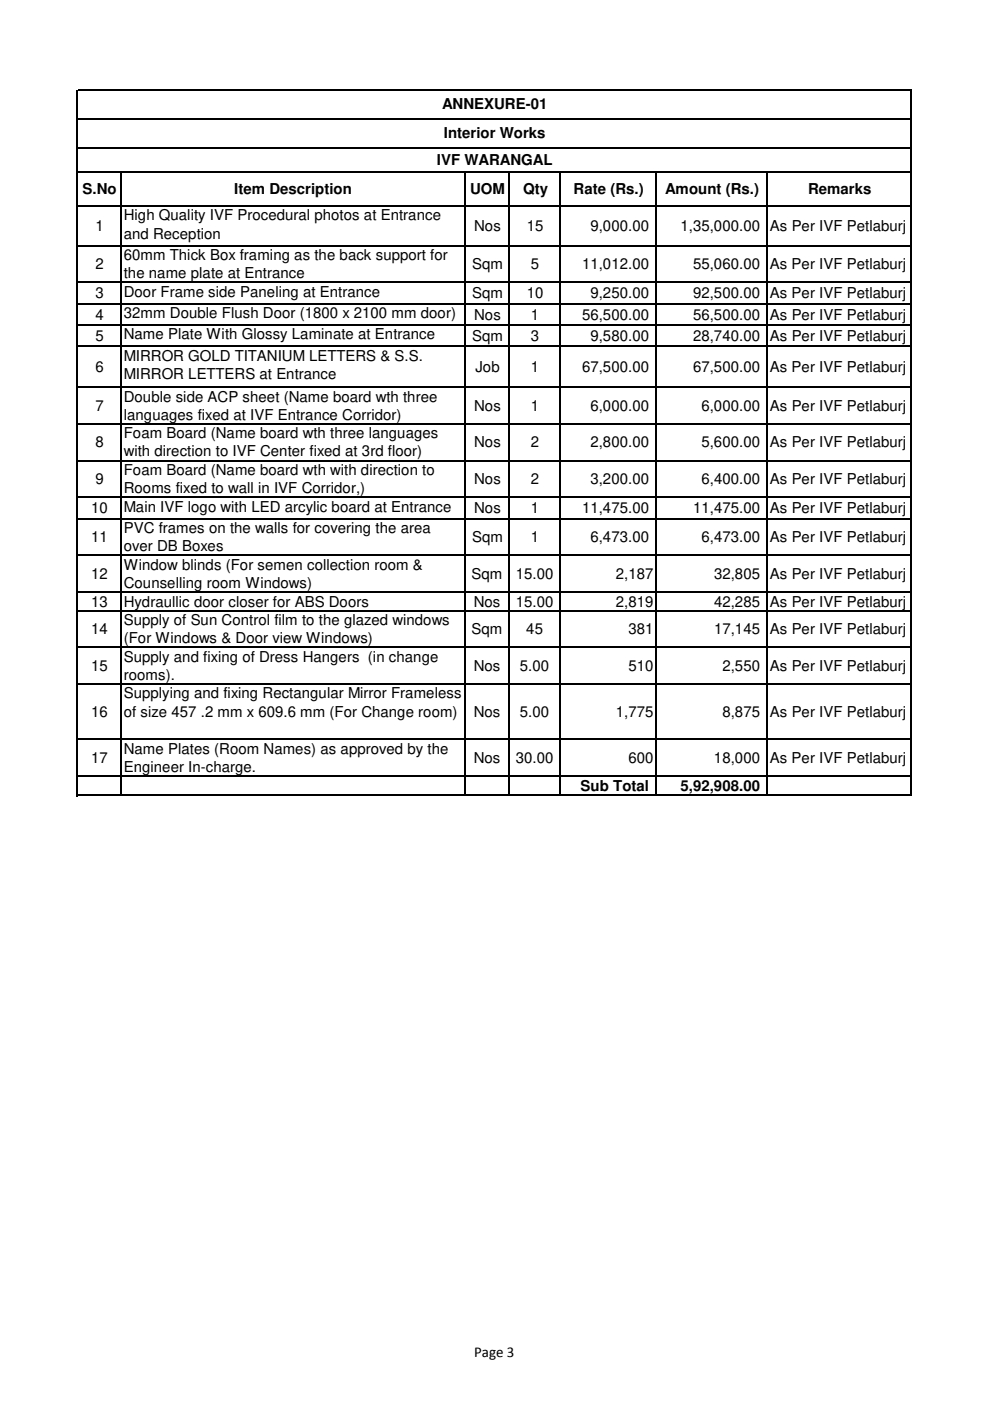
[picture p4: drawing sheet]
<svg xmlns="http://www.w3.org/2000/svg" width="210mm" height="297mm" viewBox="0 0 210 297" stroke-linecap="round" stroke-linejoin="round" font-family="sans-serif">
<defs><g id="words">
<g font-size="3.2">
<text x="93.7" y="23.2">ANNEXURE-01</text>
<text x="94.1" y="29.3">Interior Works</text>
<text x="92.6" y="34.9">IVF WARANGAL</text>
<text x="17.5" y="41.2">S.No</text>
<text x="49.7" y="41.2">Item Description</text>
<text x="99.7" y="41.2">UOM</text>
<text x="110.9" y="41.2">Qty</text>
<text x="121.6" y="41.2">Rate (Rs.)</text>
<text x="141" y="41.2">Amount (Rs.)</text>
<text x="171.3" y="41.2">Remarks</text>
<text x="26.2" y="46.7">High Quality IVF Procedural photos at Entrance</text>
<text x="20.2" y="49">1</text>
<text x="26.2" y="50.6">and Reception</text>
<text x="100.5" y="49">Nos</text>
<text x="111.7" y="49">15</text>
<text x="125.2" y="49">9,000.00</text>
<text x="144.3" y="49">1,35,000.00</text>
<text x="163.2" y="49">As Per IVF Petlaburj</text>
<text x="20.2" y="57.1">2</text>
<text x="26.2" y="55.1">60mm Thick Box framing as the back support for</text>
<text x="26.2" y="59">the name plate at Entrance</text>
<text x="100.1" y="57.1">Sqm</text>
<text x="112.6" y="57.1">5</text>
<text x="123.4" y="57.1">11,012.00</text>
<text x="146.9" y="57.1">55,060.00</text>
<text x="163.2" y="57.1">As Per IVF Petlaburj</text>
<text x="20.2" y="63.2">3</text>
<text x="26.2" y="62.9">Door Frame side Paneling at Entrance</text>
<text x="100.1" y="63.2">Sqm</text>
<text x="111.7" y="63.2">10</text>
<text x="125.2" y="63.2">9,250.00</text>
<text x="146.9" y="63.2">92,500.00</text>
<text x="163.2" y="63.2">As Per IVF Petlaburj</text>
<text x="20.2" y="67.8">4</text>
<text x="26.2" y="67.4">32mm Double Flush Door (1800 x 2100 mm door)</text>
<text x="26.2" y="72">Name Plate With Glossy Laminate at Entrance</text>
<text x="26.2" y="71.3">at Entrance</text>
<text x="100.5" y="67.8">Nos</text>
<text x="112.6" y="67.8">1</text>
<text x="123.4" y="67.8">56,500.00</text>
<text x="146.9" y="67.8">56,500.00</text>
<text x="163.2" y="67.8">As Per IVF Petlaburj</text>
<text x="20.2" y="72.3">5</text>
<text x="26.2" y="76.5">MIRROR GOLD TITANIUM LETTERS &amp; S.S.</text>
<text x="100.1" y="72.3">Sqm</text>
<text x="112.6" y="72.3">3</text>
<text x="125.2" y="72.3">9,580.00</text>
<text x="146.9" y="72.3">28,740.00</text>
<text x="163.2" y="72.3">As Per IVF Petlaburj</text>
<text x="20.2" y="78.9">6</text>
<text x="26.2" y="80.3">MIRROR LETTERS at Entrance</text>
<text x="100.8" y="78.9">Job</text>
<text x="112.6" y="78.9">1</text>
<text x="123.4" y="78.9">67,500.00</text>
<text x="146.9" y="78.9">67,500.00</text>
<text x="163.2" y="78.9">As Per IVF Petlaburj</text>
<text x="20.2" y="87.1">7</text>
<text x="26.2" y="85.1">Double side ACP sheet (Name board wth three</text>
<text x="26.2" y="89">languages fixed at IVF Entrance Corridor)</text>
<text x="100.5" y="87.1">Nos</text>
<text x="112.6" y="87.1">1</text>
<text x="125.2" y="87.1">6,000.00</text>
<text x="148.7" y="87.1">6,000.00</text>
<text x="163.2" y="87.1">As Per IVF Petlaburj</text>
<text x="20.2" y="94.9">8</text>
<text x="26.2" y="92.9">Foam Board (Name board wth three languages</text>
<text x="100.5" y="94.9">Nos</text>
<text x="112.6" y="94.9">2</text>
<text x="125.2" y="94.9">2,800.00</text>
<text x="148.7" y="94.9">5,600.00</text>
<text x="163.2" y="94.9">As Per IVF Petlaburj</text>
<text x="26.2" y="96.8">with direction to IVF Center fixed at 3rd floor)</text>
<text x="26.2" y="100.7">Foam Board (Name board wth with direction to</text>
<text x="20.2" y="102.7">9</text>
<text x="26.2" y="104.6">Rooms fixed to wall in IVF Corridor,)</text>
<text x="100.5" y="102.7">Nos</text>
<text x="112.6" y="102.7">2</text>
<text x="125.2" y="102.7">3,200.00</text>
<text x="148.7" y="102.7">6,400.00</text>
<text x="163.2" y="102.7">As Per IVF Petlaburj</text>
<text x="19.3" y="108.8">10</text>
<text x="26.2" y="108.5">Main IVF logo with LED arcylic board at Entrance</text>
<text x="26.2" y="113">PVC frames on the walls for covering the area</text>
<text x="100.5" y="108.8">Nos</text>
<text x="112.6" y="108.8">1</text>
<text x="123.4" y="108.8">11,475.00</text>
<text x="146.9" y="108.8">11,475.00</text>
<text x="163.2" y="108.8">As Per IVF Petlaburj</text>
<text x="19.3" y="115">11</text>
<text x="26.2" y="116.9">over DB Boxes</text>
<text x="100.1" y="115">Sqm</text>
<text x="112.6" y="115">1</text>
<text x="125.2" y="115">6,473.00</text>
<text x="148.7" y="115">6,473.00</text>
<text x="163.2" y="115">As Per IVF Petlaburj</text>
<text x="19.3" y="122.8">12</text>
<text x="26.2" y="120.8">Window blinds (For semen collection room &amp;</text>
<text x="26.2" y="124.7">Counselling room Windows)</text>
<text x="100" y="122.8">Sqm</text>
<text x="109.3" y="122.8">15.00</text>
<text x="130.6" y="122.8">2,187</text>
<text x="151.4" y="122.8">32,805</text>
<text x="163.2" y="122.8">As Per IVF Petlaburj</text>
<text x="19.3" y="128.6">13</text>
<text x="26.2" y="128.6">Hydraullic door closer for ABS Doors</text>
<text x="100.5" y="128.6">Nos</text>
<text x="109.3" y="128.6">15.00</text>
<text x="130.6" y="128.6">2,819</text>
<text x="151.4" y="128.6">42,285</text>
<text x="163.2" y="128.6">As Per IVF Petlaburj</text>
<text x="19.3" y="134.5">14</text>
<text x="26.2" y="132.5">Supply of Sun Control film to the glazed windows</text>
<text x="26.2" y="136.4">(For Windows &amp; Door view Windows)</text>
<text x="100" y="134.5">Sqm</text>
<text x="111.6" y="134.5">45</text>
<text x="133.2" y="134.5">381</text>
<text x="151.4" y="134.5">17,145</text>
<text x="163.2" y="134.5">As Per IVF Petlaburj</text>
<text x="19.3" y="142.2">15</text>
<text x="26.2" y="140.3">Supply and fixing of Dress Hangers (in change</text>
<text x="100.5" y="142.2">Nos</text>
<text x="110.2" y="142.2">5.00</text>
<text x="133.2" y="142.2">510</text>
<text x="153.2" y="142.2">2,550</text>
<text x="163.2" y="142.2">As Per IVF Petlaburj</text>
<text x="26.2" y="148.1">Supplying and fixing Rectangular Mirror Frameless</text>
<text x="26.2" y="144.1">rooms).</text>
<text x="19.3" y="152">16</text>
<text x="26.2" y="151.9">of size 457 .2 mm x 609.6 mm (For Change room)</text>
<text x="100.5" y="152">Nos</text>
<text x="110.2" y="152">5.00</text>
<text x="130.6" y="152">1,775</text>
<text x="153.2" y="152">8,875</text>
<text x="163.2" y="152">As Per IVF Petlaburj</text>
<text x="19.3" y="161.8">17</text>
<text x="26.2" y="159.8">Name Plates (Room Names) as approved by the</text>
<text x="100.5" y="161.8">Nos</text>
<text x="109.3" y="161.8">30.00</text>
<text x="133.2" y="161.8">600</text>
<text x="151.4" y="161.8">18,000</text>
<text x="163.2" y="161.8">As Per IVF Petlaburj</text>
<text x="26.2" y="163.7">Engineer In-charge.</text>
<text x="123.1" y="167.7">Sub Total</text>
<text x="144.3" y="167.7">5,92,908.00</text>
<text x="100.5" y="287.8">Page 3</text>
</g>
</g></defs>
<g fill="none" stroke="#000" stroke-width=".25">
<path d="M16.4 19v149.8M16.5 19.2h176.8M193.2 19.3v149.5M16.5 25.2h176.8M16.5 31.3h176.8M16.5 36.4h176.8M25.7 36.6v132.2M98.6 36.6v132.2M107.9 36.6v132.2M118.8 36.6v132.2M139.1 36.6v132.2M162.6 36.6v132.2"/>
<path d="M16.5 43.7h176.8M16.5 52.1h176.8M16.5 59.9h176.8M16.5 64.4h176.8M16.5 68.9h176.8M16.5 73.4h176.8M16.5 82.1h176.8M16.5 89.9h176.8M16.5 97.7h176.8M16.5 105.5h176.8M16.5 110h176.8M16.5 117.8h176.8"/>
<path d="M16.5 125.6h176.8M16.5 129.5h176.8M16.5 137.2h176.8M16.5 145h176.8M16.5 156.8h176.8M16.5 164.5h176.8M16.5 168.7h176.8"/>
</g>
<use href="#words"/>
</svg>
